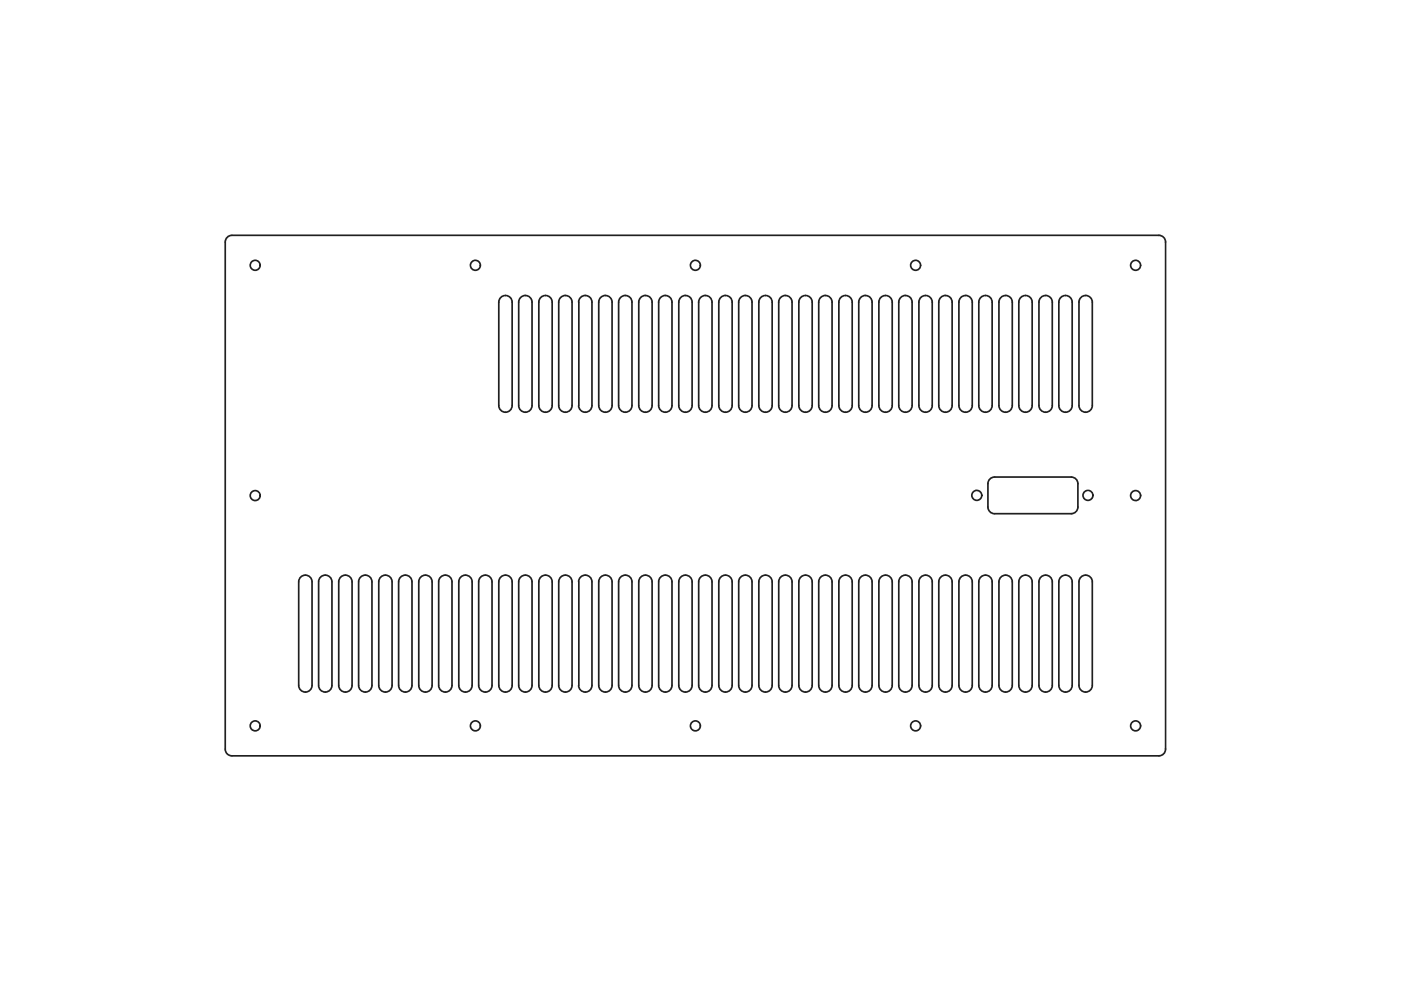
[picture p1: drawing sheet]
<svg xmlns="http://www.w3.org/2000/svg" width="420mm" height="297mm" viewBox="0 0 420 297" stroke-linecap="round" stroke-linejoin="round" font-family="sans-serif">
<g fill="none" stroke="#231f20" stroke-width=".51">
<path d="M67.5 72.6v152a2 2 0 0 0 2 2h278.1a2 2 0 0 0 2-2v-152M349.6 72.5a2 2 0 0 0-2-2h-278.1a2 2 0 0 0-2 2M150.2 89.2a2 2 0 0 1 2.1-.5 2 2 0 0 1 1.3 1.8v31.1a2 2 0 0 1-2 2 2 2 0 0 1-2-2.1v-30.9zM156.1 89.2a2 2 0 0 1 2.2-.5 2 2 0 0 1 1.3 1.8v31.1a2 2 0 0 1-2.1 2 2 2 0 0 1-1.9-2.1v-30.9zM162.2 89.2a2 2 0 0 1 2.1-.5 2 2 0 0 1 1.3 1.8v31.1a2 2 0 0 1-2 2 2 2 0 0 1-2-2.1v-30.9zM168.1 89.2a2 2 0 0 1 2.2-.5 2 2 0 0 1 1.3 1.8v31.1a2 2 0 0 1-2.1 2 2 2 0 0 1-1.9-2.1v-30.9zM174.1 89.2a2 2 0 0 1 2.2-.5 2 2 0 0 1 1.2 1.8v31.1a1.97 1.97 0 0 1-2 2 1.97 1.97 0 0 1-1.9-2.1l-.1-30.9zM180.1 89.2a2 2 0 0 1 2.2-.5 2 2 0 0 1 1.3 1.8v31.1a2 2 0 0 1-2.1 2 2 2 0 0 1-1.9-2.1v-30.9zM186.1 89.2a2 2 0 0 1 2.2-.5 2 2 0 0 1 1.2 1.8v31.1a2 2 0 0 1-2 2 2 2 0 0 1-2-2.1v-30.9zM192.1 89.2a2 2 0 0 1 2.2-.5 2 2 0 0 1 1.3 1.8v31.1a2 2 0 0 1-2.1 2 2 2 0 0 1-1.9-2.1v-30.9zM198.1 89.2a2 2 0 0 1 2.2-.5 2 2 0 0 1 1.2 1.8v31.1a2 2 0 0 1-2 2 2 2 0 0 1-2-2.1v-30.9zM204.2 89.2a2 2 0 0 1 2.1-.5 2 2 0 0 1 1.3 1.8v31.1a2 2 0 0 1-2.1 2 2 2 0 0 1-1.9-2.1v-30.9z"/>
<path d="M210.1 89.2a2 2 0 0 1 2.2-.5 2 2 0 0 1 1.2 1.8v31.1a2 2 0 0 1-2 2 2 2 0 0 1-2-2.1v-30.9zM216.2 89.2a2 2 0 0 1 2.1-.5 2 2 0 0 1 1.3 1.8v31.1a2 2 0 0 1-2 2 2 2 0 0 1-2-2.1v-30.9zM222.1 89.2a2 2 0 0 1 2.2-.5 2 2 0 0 1 1.2 1.8v31.1a2 2 0 0 1-2 2 2 2 0 0 1-2-2.1v-30.9zM228.2 89.2a2 2 0 0 1 2.1-.5 2 2 0 0 1 1.3 1.8v31.1a2 2 0 0 1-2 2 2 2 0 0 1-2-2.1v-30.9zM234.1 89.2a2 2 0 0 1 2.2-.5 2 2 0 0 1 1.2 1.8v31.1a2 2 0 0 1-2 2 2 2 0 0 1-2-2.1v-30.9zM240.2 89.2a2 2 0 0 1 2.1-.5 2 2 0 0 1 1.3 1.8v31.1a2 2 0 0 1-2 2 2 2 0 0 1-2-2.1v-30.9zM246.1 89.2a2 2 0 0 1 2.2-.5 2 2 0 0 1 1.2 1.8v31.1a2 2 0 0 1-2 2 2 2 0 0 1-2-2.1v-30.9zM252.2 89.2a2 2 0 0 1 2.1-.5 2 2 0 0 1 1.3 1.8v31.1a2 2 0 0 1-2 2 2 2 0 0 1-2-2.1v-30.9zM258.1 89.2a2 2 0 0 1 2.2-.5 2 2 0 0 1 1.2 1.8v31.1a2 2 0 0 1-2 2 2 2 0 0 1-2-2.1v-30.9zM264.2 89.2a2 2 0 0 1 2.1-.5 2 2 0 0 1 1.3 1.8v31.1a2 2 0 0 1-2 2 2 2 0 0 1-2-2.1v-30.9zM270.1 89.2a2 2 0 0 1 2.2-.5 2 2 0 0 1 1.2 1.8v31.1a2 2 0 0 1-2 2 2 2 0 0 1-2-2.1v-30.9zM276.2 89.2a2 2 0 0 1 2.1-.5 2 2 0 0 1 1.3 1.8v31.1a2 2 0 0 1-2 2 2 2 0 0 1-2-2.1v-30.9z"/>
<path d="M282.1 89.2a2 2 0 0 1 2.2-.5 2 2 0 0 1 1.2 1.8v31.1a2 2 0 0 1-2 2 2 2 0 0 1-2-2.1v-30.9zM288.2 89.2a2 2 0 0 1 2.1-.5 2 2 0 0 1 1.3 1.8v31.1a2 2 0 0 1-2 2 2 2 0 0 1-2-2.1v-30.9zM294.1 89.2a2 2 0 0 1 2.2-.5 2 2 0 0 1 1.2 1.8v31.1a2 2 0 0 1-2 2 2 2 0 0 1-2-2.1v-30.9zM300.2 89.2a2 2 0 0 1 2.1-.5 2 2 0 0 1 1.3 1.8v31.1a2 2 0 0 1-2 2 2 2 0 0 1-2-2.1v-30.9zM306.1 89.2a2 2 0 0 1 2.2-.5 2 2 0 0 1 1.2 1.8v31.1a2 2 0 0 1-2 2 2 2 0 0 1-2-2.1v-30.9zM312.2 89.2a2 2 0 0 1 2.1-.5 2 2 0 0 1 1.3 1.8v31.1a2 2 0 0 1-2 2 2 2 0 0 1-2-2.1v-30.9zM318.1 89.2a2 2 0 0 1 2.2-.5 2 2 0 0 1 1.2 1.8v31.1a2 2 0 0 1-2 2 2 2 0 0 1-2-2.1v-30.9zM324.2 89.2a2 2 0 0 1 2.1-.5 2 2 0 0 1 1.3 1.8v31.1a2 2 0 0 1-2 2 2 2 0 0 1-2-2.1v-30.9zM296.3 145v7a2 2 0 0 0 2 2M298.3 143a2 2 0 0 0-2 2M298.3 143h23a2 2 0 0 1 2 2M323.3 145v7a2 2 0 0 1-2 2h-23"/>
<path d="M90.2 173a2 2 0 0 1 2.1-.5 2 2 0 0 1 1.3 1.9v31a2 2 0 0 1-2 2 2 2 0 0 1-2-2v-31zM96.1 173a2 2 0 0 1 2.2-.5 2 2 0 0 1 1.3 1.9v31a2 2 0 0 1-2 2 2 2 0 0 1-2-2v-31zM102.2 173a2 2 0 0 1 2.2-.5 2 2 0 0 1 1.2 1.9v31a2 2 0 0 1-2 2 2 2 0 0 1-2-2v-31zM108.1 173a2 2 0 0 1 2.2-.5 2 2 0 0 1 1.3 1.9v31a2 2 0 0 1-2 2 2 2 0 0 1-2-2v-31zM114.2 173a2 2 0 0 1 2.2-.5 2 2 0 0 1 1.2 1.9v31a2 2 0 0 1-2 2 2 2 0 0 1-2-2v-31zM120.1 173a2 2 0 0 1 2.2-.5 2 2 0 0 1 1.3 1.9v31a2 2 0 0 1-2 2 2 2 0 0 1-2-2v-31zM126.2 173a2 2 0 0 1 2.2-.5 2 2 0 0 1 1.2 1.9v31a2 2 0 0 1-2 2 2 2 0 0 1-2-2v-31zM132.1 173a2 2 0 0 1 2.2-.5 2 2 0 0 1 1.3 1.9v31a2 2 0 0 1-2 2 2 2 0 0 1-2-2v-31zM138.2 173a2 2 0 0 1 2.2-.5 2 2 0 0 1 1.2 1.9v31a2 2 0 0 1-2 2 2 2 0 0 1-2-2v-31zM144.1 173a2 2 0 0 1 2.2-.5 2 2 0 0 1 1.3 1.9v31a2 2 0 0 1-2 2 2 2 0 0 1-2-2v-31zM150.2 173a2 2 0 0 1 2.2-.5 2 2 0 0 1 1.2 1.9v31a2 2 0 0 1-2 2 2 2 0 0 1-2-2v-31zM157.6 172.4a2 2 0 0 1 2 2v31a2 2 0 0 1-2 2 2 2 0 0 1-2-2v-31a2 2 0 0 1 2-2"/>
<path d="M162.2 173a2 2 0 0 1 2.2-.5 2 2 0 0 1 1.2 1.9v31a2 2 0 0 1-2 2 2 2 0 0 1-2-2v-31zM168.1 173a2 2 0 0 1 2.2-.5 2 2 0 0 1 1.3 1.9v31a2 2 0 0 1-2 2 2 2 0 0 1-2-2v-31zM174.1 173a2 2 0 0 1 2.2-.5 2 2 0 0 1 1.2 1.9v31a2 2 0 0 1-2 2 2 2 0 0 1-2-2v-31zM180.1 173a2 2 0 0 1 2.2-.5 2 2 0 0 1 1.3 1.9v31a2 2 0 0 1-2 2 2 2 0 0 1-2-2v-31zM186.1 173a2 2 0 0 1 2.2-.5 2 2 0 0 1 1.2 1.9v31a2 2 0 0 1-2 2 2 2 0 0 1-2-2v-31zM192.1 173a2 2 0 0 1 2.2-.5 2 2 0 0 1 1.3 1.9v31a2 2 0 0 1-2 2 2 2 0 0 1-2-2v-31zM198.1 173a2 2 0 0 1 2.2-.5 2 2 0 0 1 1.2 1.9v31a2 2 0 0 1-2 2 2 2 0 0 1-2-2v-31zM204.2 173a2 2 0 0 1 2.1-.5 2 2 0 0 1 1.3 1.9v31a2 2 0 0 1-2 2 2 2 0 0 1-2-2v-31zM210.1 173a2 2 0 0 1 2.2-.5 2 2 0 0 1 1.2 1.9v31a2 2 0 0 1-2 2 2 2 0 0 1-2-2v-31zM216.2 173a2 2 0 0 1 2.1-.5 2 2 0 0 1 1.3 1.9v31a2 2 0 0 1-2 2 2 2 0 0 1-2-2v-31zM222.1 173a2 2 0 0 1 2.2-.5 2 2 0 0 1 1.2 1.9v31a2 2 0 0 1-2 2 2 2 0 0 1-2-2v-31zM228.2 173a2 2 0 0 1 2.1-.5 2 2 0 0 1 1.3 1.9v31a2 2 0 0 1-2 2 2 2 0 0 1-2-2v-31z"/>
<path d="M234.1 173a2 2 0 0 1 2.2-.5 2 2 0 0 1 1.2 1.9v31a2 2 0 0 1-2 2 2 2 0 0 1-2-2v-31zM240.2 173a2 2 0 0 1 2.2-.5 2 2 0 0 1 1.2 1.9v31a2 2 0 0 1-2 2 2 2 0 0 1-2-2v-31zM246.1 173a2 2 0 0 1 2.2-.5 2 2 0 0 1 1.2 1.9v31a2 2 0 0 1-2 2 2 2 0 0 1-2-2v-31zM252.2 173a2 2 0 0 1 2.2-.5 2 2 0 0 1 1.2 1.9v31a2 2 0 0 1-2 2 2 2 0 0 1-2-2v-31zM258.1 173a2 2 0 0 1 2.2-.5 2 2 0 0 1 1.2 1.9v31a2 2 0 0 1-2 2 2 2 0 0 1-2-2v-31zM264.2 173a2 2 0 0 1 2.2-.5 2 2 0 0 1 1.2 1.9v31a2 2 0 0 1-2 2 2 2 0 0 1-2-2v-31zM270.1 173a2 2 0 0 1 2.2-.5 2 2 0 0 1 1.2 1.9v31a2 2 0 0 1-2 2 2 2 0 0 1-2-2v-31zM276.2 173a2 2 0 0 1 2.2-.5 2 2 0 0 1 1.2 1.9v31a2 2 0 0 1-2 2 2 2 0 0 1-2-2v-31zM282.1 173a2 2 0 0 1 2.2-.5 2 2 0 0 1 1.2 1.9v31a2 2 0 0 1-2 2 2 2 0 0 1-2-2v-31zM288.2 173a2 2 0 0 1 2.2-.5 2 2 0 0 1 1.2 1.9v31a2 2 0 0 1-2 2 2 2 0 0 1-2-2v-31zM294.1 173a2 2 0 0 1 2.2-.5 2 2 0 0 1 1.2 1.9v31a2 2 0 0 1-2 2 2 2 0 0 1-2-2v-31zM300.2 173a2 2 0 0 1 2.2-.5 2 2 0 0 1 1.2 1.9v31a2 2 0 0 1-2 2 2 2 0 0 1-2-2v-31z"/>
<path d="M306.1 173a2 2 0 0 1 2.2-.5 2 2 0 0 1 1.2 1.9v31a2 2 0 0 1-2 2 2 2 0 0 1-2-2v-31zM312.2 173a2 2 0 0 1 2.2-.5 2 2 0 0 1 1.2 1.9v31a2 2 0 0 1-2 2 2 2 0 0 1-2-2v-31zM318.1 173a2 2 0 0 1 2.2-.5 2 2 0 0 1 1.2 1.9v31a2 2 0 0 1-2 2 2 2 0 0 1-2-2v-31zM324.2 173a2 2 0 0 1 2.2-.5 2 2 0 0 1 1.2 1.9v31a2 2 0 0 1-2 2 2 2 0 0 1-2-2v-31z"/>
<circle cx="76.5" cy="79.5" r="1.49"/>
<circle cx="142.6" cy="79.5" r="1.49"/>
<circle cx="208.5" cy="79.5" r="1.49"/>
<circle cx="274.6" cy="79.5" r="1.49"/>
<circle cx="340.6" cy="79.5" r="1.49"/>
<circle cx="76.5" cy="148.5" r="1.49"/>
<circle cx="292.9" cy="148.5" r="1.49"/>
<circle cx="326.3" cy="148.5" r="1.49"/>
<circle cx="340.6" cy="148.5" r="1.49"/>
<circle cx="76.5" cy="217.6" r="1.49"/>
<circle cx="142.6" cy="217.6" r="1.49"/>
<circle cx="208.5" cy="217.6" r="1.49"/>
<circle cx="274.6" cy="217.6" r="1.49"/>
<circle cx="340.6" cy="217.6" r="1.49"/>
</g>
</svg>
